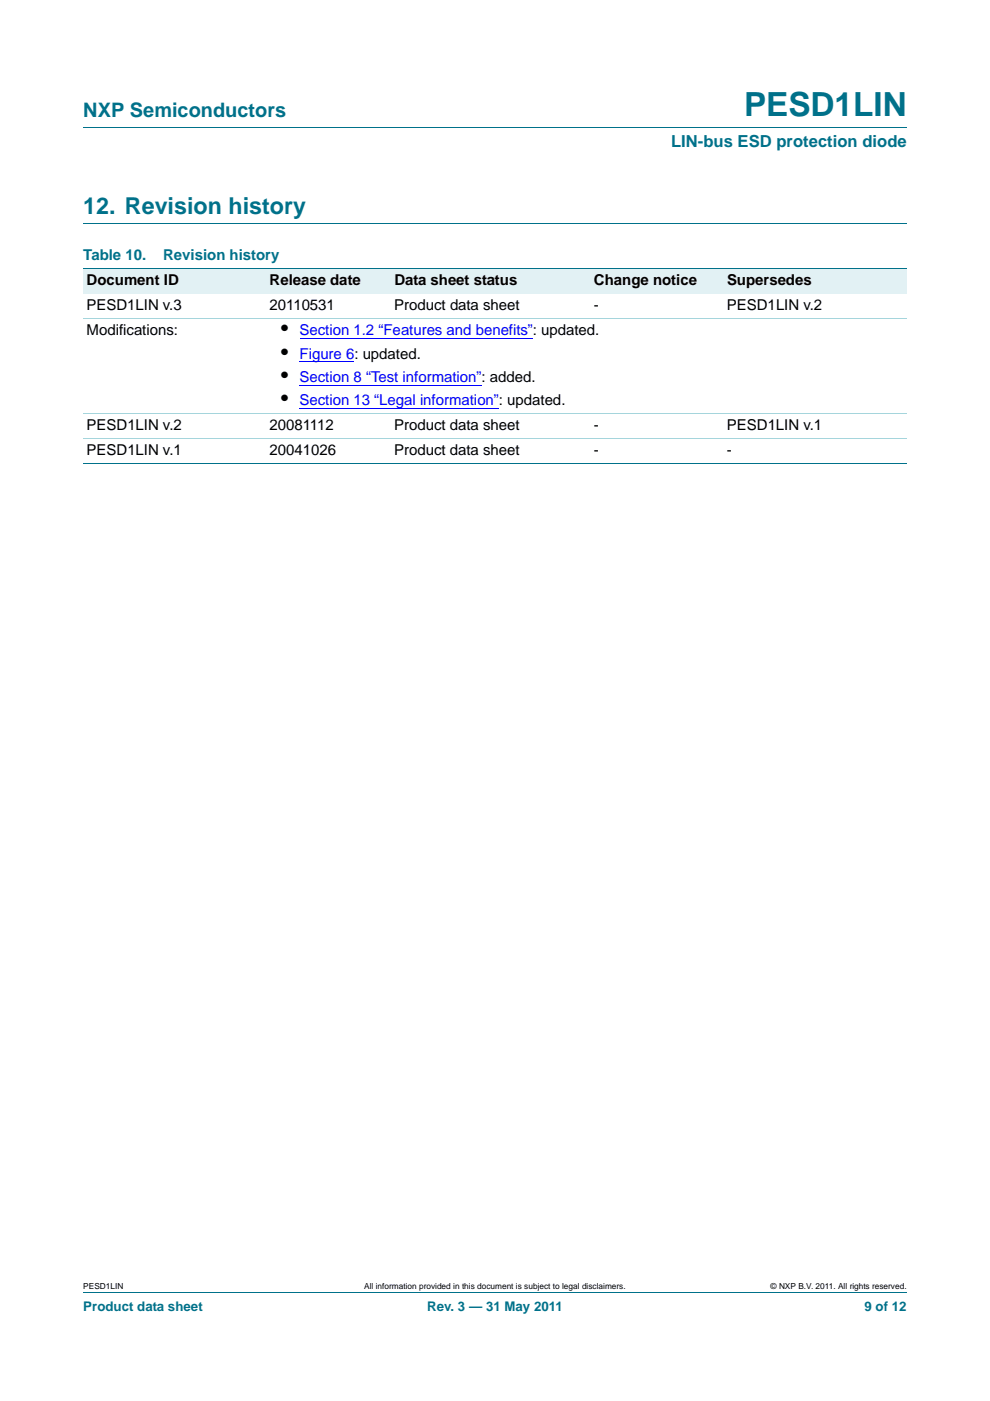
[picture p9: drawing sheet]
<svg xmlns="http://www.w3.org/2000/svg" width="210mm" height="297mm" viewBox="0 0 210 297" stroke-linecap="round" stroke-linejoin="round" font-family="sans-serif">
<defs><g id="words">
<text font-size="7" fill="#00718a" x="157.8" y="24.6">PESD1LIN</text>
<text font-size="4.9" fill="#00718a" x="17.7" y="45.4">12. Revision history</text>
<text font-size="4.2" fill="#00718a" x="17.7" y="24.9">NXP Semiconductors</text>
<g font-size="4.2">
<text x="59.6" y="71.1">•</text>
<text x="59.6" y="76">•</text>
<text x="59.6" y="81">•</text>
<text x="59.6" y="85.9">•</text>
</g>
<text font-size="3.5" fill="#00718a" x="142.3" y="31.1">LIN-bus ESD protection diode</text>
<g font-size="3.2" fill="#00718a">
<text x="17.7" y="55.2">Table 10.</text>
<text x="34.6" y="55.2">Revision history</text>
</g>
<g font-size="3.2">
<text x="18.4" y="60.5">Document ID</text>
<text x="18.4" y="65.8">PESD1LIN v.3</text>
<text x="57.2" y="65.8">20110531</text>
<text x="57.2" y="60.5">Release date</text>
<text x="83.6" y="65.8">Product data sheet</text>
<text x="83.7" y="60.5">Data sheet status</text>
<text x="126" y="65.8">-</text>
<text x="126" y="60.5">Change notice</text>
<text x="154.2" y="65.8">PESD1LIN v.2</text>
<text x="154.2" y="60.5">Supersedes</text>
<text x="18.4" y="71.1">Modifications:</text>
<text x="18.4" y="91.2">PESD1LIN v.2</text>
<text x="57.2" y="91.2">20081112</text>
<text x="83.6" y="91.2">Product data sheet</text>
<text x="126" y="91.2">-</text>
<text x="154.2" y="91.2">PESD1LIN v.1</text>
<text x="18.4" y="96.5">PESD1LIN v.1</text>
<text x="57.2" y="96.5">20041026</text>
<text x="83.6" y="96.5">Product data sheet</text>
<text x="126" y="96.5">-</text>
<text x="154.2" y="96.5">-</text>
</g>
<g font-size="3.2" fill="#00f">
<text x="63.5" y="71.1">Section 1.2 “Features and benefits”: updated.</text>
<text x="63.5" y="76">Figure 6: updated.</text>
<text x="63.5" y="81">Section 8 “Test information”: added.</text>
<text x="63.5" y="85.9">Section 13 “Legal information”: updated.</text>
</g>
<g font-size="2.8" fill="#00718a">
<text x="17.7" y="277.9">Product data sheet</text>
<text x="90.6" y="277.9">Rev. 3 — 31 May 2011</text>
<text x="183.4" y="277.9">9 of 12</text>
</g>
<g font-size="1.8">
<text x="17.7" y="273.3">PESD1LIN</text>
<text x="77.3" y="273.3">All information provided in this document is subject to legal disclaimers.</text>
<text x="163.5" y="273.3">© NXP B.V. 2011. All rights reserved.</text>
</g>
</g></defs>
<path d="M17.7 27h174.6M17.7 47.4h174.6M17.7 273.9h174.6" fill="none" stroke="#00718a" stroke-width=".21"/>
<g fill="#e2f1f4">
<path d="M17.7 57h38.8v5.3h-38.8z"/>
<path d="M56.5 57h26.4v5.3h-26.4z"/>
<path d="M82.9 57h42.4v5.3h-42.4z"/>
<path d="M125.3 57h28.2v5.3h-28.2z"/>
<path d="M153.5 57h38.8v5.3h-38.8z"/>
</g>
<path d="M63.5 71.8h48.5" fill="none" stroke="#00f" stroke-width=".21"/>
<path d="M112 71.7h1v.2h-1z" fill="#00f"/>
<path d="M63.5 76.7h11.7M63.5 81.7h37.6" fill="none" stroke="#00f" stroke-width=".21"/>
<path d="M101.1 81.6h1v.1h-1z" fill="#00f"/>
<path d="M63.5 86.6h41.3" fill="none" stroke="#00f" stroke-width=".21"/>
<path d="M104.8 86.5h1v.2h-1z" fill="#00f"/>
<path d="M17.7 57h174.6M17.7 98.2h174.6" fill="none" stroke="#00718a" stroke-width=".21"/>
<path d="M17.7 67.5h174.6M17.7 87.7h174.6M17.7 92.9h174.6" fill="none" stroke="#a5d5dc" stroke-width=".21"/>
<use href="#words"/>
</svg>
